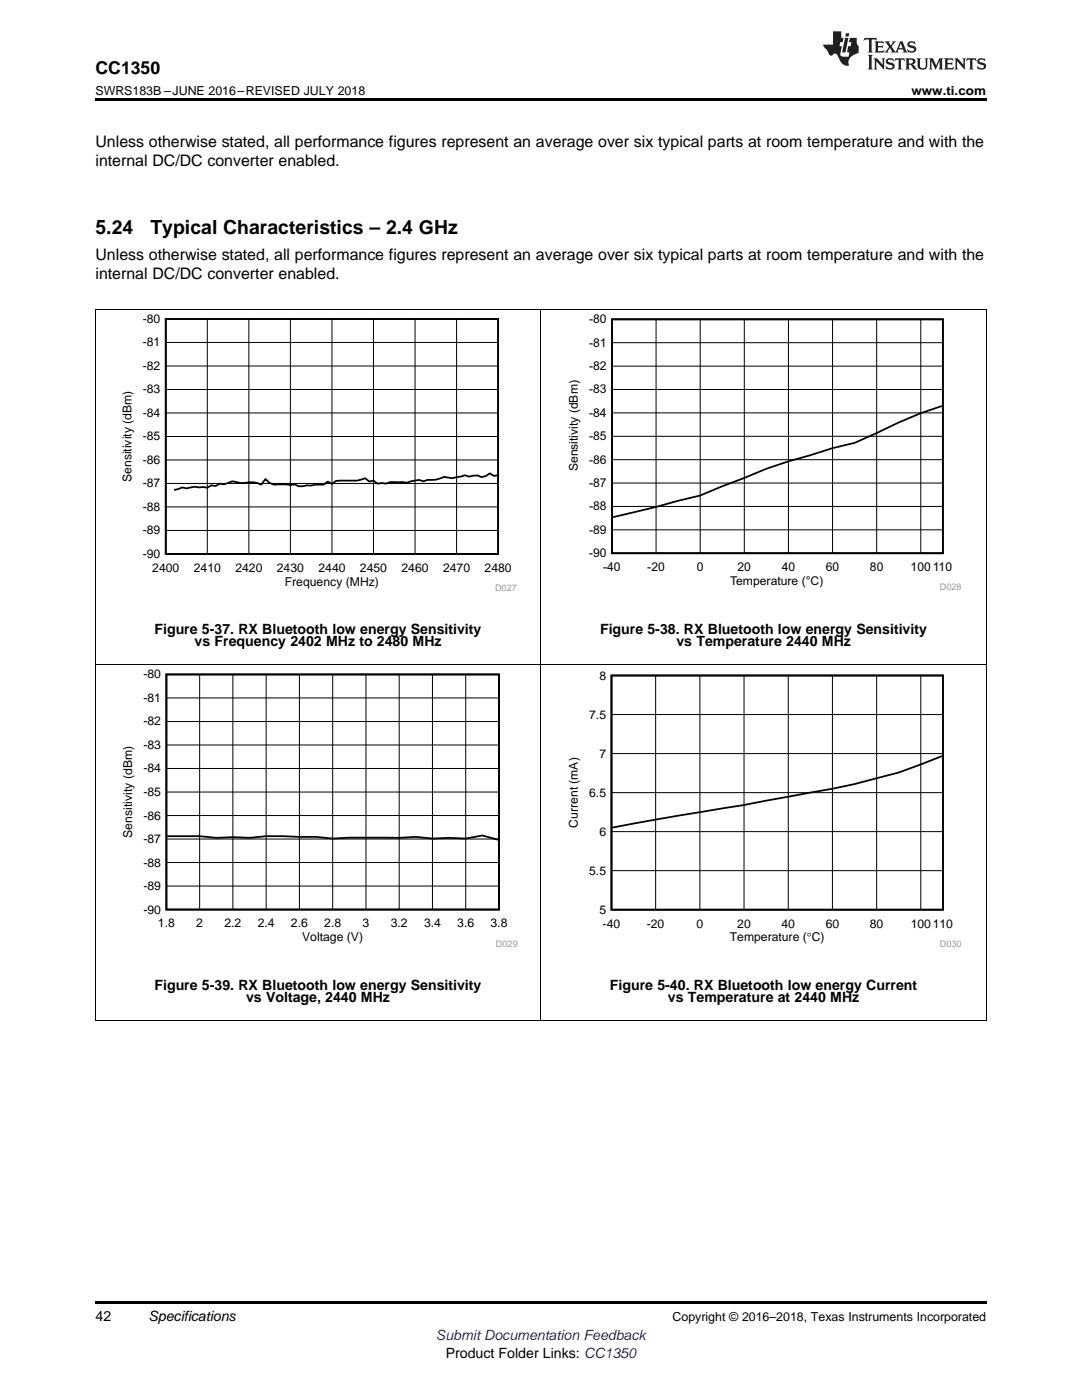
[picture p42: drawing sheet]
<svg xmlns="http://www.w3.org/2000/svg" width="216mm" height="279mm" viewBox="0 0 216 279" stroke-linecap="round" stroke-linejoin="round" font-family="sans-serif">
<defs><g id="words">
<g font-size="3.9">
<text x="19" y="46.7">5.24</text>
<text x="30" y="46.7">Typical Characteristics – 2.4 GHz</text>
</g>
<text font-size="3.5" x="19" y="14.8">CC1350</text>
<g font-size="3.2">
<text x="19" y="29.3">Unless otherwise stated, all performance figures represent an average over six typical parts at room temperature and with the</text>
<text x="19" y="33.2">internal DC/DC converter enabled.</text>
<text x="19" y="51.9">Unless otherwise stated, all performance figures represent an average over six typical parts at room temperature and with the</text>
<text x="19" y="55.8">internal DC/DC converter enabled.</text>
</g>
<g font-size="2.8">
<text x="30.8" y="126.5">Figure 5-37. RX Bluetooth low energy Sensitivity</text>
<text x="38.8" y="129">vs Frequency 2402 MHz to 2480 MHz</text>
<text x="119.7" y="126.5">Figure 5-38. RX Bluetooth low energy Sensitivity</text>
<text x="135" y="129">vs Temperature 2440 MHz</text>
<text x="30.8" y="197.5">Figure 5-39. RX Bluetooth low energy Sensitivity</text>
<text x="121.7" y="197.5">Figure 5-40. RX Bluetooth low energy Current</text>
<text x="49.1" y="200">vs Voltage, 2440 MHz</text>
<text x="133.3" y="200">vs Temperature at 2440 MHz</text>
<text x="19" y="263.6">42</text>
<text x="29.6" y="263.6">Specifications</text>
<text x="88.9" y="270.9">Product Folder Links: CC1350</text>
</g>
<text font-size="2.8" fill="#00f" x="87" y="267.4">Submit Documentation Feedback</text>
<g font-size="2.5">
<text x="19" y="19">SWRS183B –JUNE 2016–REVISED JULY 2018</text>
<text x="181.9" y="19">www.ti.com</text>
<text x="134.2" y="263.6">Copyright © 2016–2018, Texas Instruments Incorporated</text>
</g>
<g font-size="2.4">
<text x="28.5" y="64.5">-80</text>
<text x="117.5" y="64.5">-80</text>
<text x="28.5" y="69.1">-81</text>
<text x="117.5" y="69.2">-81</text>
<text x="28.5" y="73.8">-82</text>
<text x="117.5" y="73.9">-82</text>
<text x="28.5" y="83.2">-84</text>
<text x="28.5" y="78.5">-83</text>
<text x="117.5" y="83.2">-84</text>
<text x="117.5" y="78.5">-83</text>
<text x="28.5" y="87.9">-85</text>
<text x="117.5" y="87.9">-85</text>
<text x="28.5" y="92.6">-86</text>
<text x="115.3" y="94" transform="rotate(-90 115.3 94)">Sensitivity (dBm)</text>
<text x="117.5" y="92.5">-86</text>
<text x="26.2" y="96.2" transform="rotate(-90 26.2 96.2)">Sensitivity (dBm)</text>
<text x="28.5" y="102">-88</text>
<text x="28.5" y="97.3">-87</text>
<text x="117.5" y="101.9">-88</text>
<text x="117.5" y="97.2">-87</text>
<text x="28.5" y="106.7">-89</text>
<text x="117.5" y="106.5">-89</text>
<text x="28.5" y="111.3">-90</text>
<text x="117.5" y="111.2">-90</text>
<text x="120.4" y="114">-40</text>
<text x="129.2" y="114">-20</text>
<text x="139" y="114">0</text>
<text x="147.2" y="114">20</text>
<text x="156" y="114">40</text>
<text x="164.8" y="114">60</text>
<text x="173.6" y="114">80</text>
<text x="181.7" y="114">100110</text>
<text x="30.4" y="114.1">2400</text>
<text x="38.7" y="114.1">2410</text>
<text x="47" y="114.1">2420</text>
<text x="55.2" y="114.1">2430</text>
<text x="56.8" y="116.9">Frequency (MHz)</text>
<text x="63.5" y="114.1">2440</text>
<text x="71.8" y="114.1">2450</text>
<text x="80.1" y="114.1">2460</text>
<text x="88.4" y="114.1">2470</text>
<text x="96.7" y="114.1">2480</text>
<text x="145.7" y="116.7">Temperature (°C)</text>
<text x="28.6" y="135.4">-80</text>
<text x="119.6" y="135.6">8</text>
<text x="28.6" y="140.1">-81</text>
<text x="117.6" y="143.4">7.5</text>
<text x="28.6" y="149.5">-83</text>
<text x="28.6" y="144.8">-82</text>
<text x="28.6" y="154.2">-84</text>
<text x="119.6" y="151.2">7</text>
<text x="28.6" y="158.9">-85</text>
<text x="117.6" y="159">6.5</text>
<text x="26.4" y="167.2" transform="rotate(-90 26.4 167.2)">Sensitivity (dBm)</text>
<text x="28.6" y="163.6">-86</text>
<text x="115.3" y="165.2" transform="rotate(-90 115.3 165.2)">Current (mA)</text>
<text x="119.6" y="166.8">6</text>
<text x="28.6" y="172.9">-88</text>
<text x="28.6" y="168.2">-87</text>
<text x="28.6" y="177.6">-89</text>
<text x="117.6" y="174.6">5.5</text>
<text x="28.6" y="182.3">-90</text>
<text x="31.5" y="185.1">1.8</text>
<text x="39.2" y="185.1">2</text>
<text x="44.8" y="185.1">2.2</text>
<text x="51.4" y="185.1">2.4</text>
<text x="58.1" y="185.1">2.6</text>
<text x="64.7" y="185.1">2.8</text>
<text x="72.4" y="185.1">3</text>
<text x="78" y="185.1">3.2</text>
<text x="84.6" y="185.1">3.4</text>
<text x="91.2" y="185.1">3.6</text>
<text x="97.9" y="185.1">3.8</text>
<text x="119.6" y="182.3">5</text>
<text x="120.3" y="185.1">-40</text>
<text x="129.1" y="185.1">-20</text>
<text x="139" y="185.1">0</text>
<text x="147.1" y="185.1">20</text>
<text x="155.9" y="185.1">40</text>
<text x="164.8" y="185.1">60</text>
<text x="173.6" y="185.1">80</text>
<text x="181.7" y="185.1">100110</text>
<text x="60.3" y="187.9">Voltage (V)</text>
<text x="145.6" y="187.9">Temperature (qC)</text>
</g>
<g font-size="1.8" fill="#999">
<text x="98.8" y="118">D027</text>
<text x="187.5" y="117.8">D028</text>
<text x="99" y="188.9">D029</text>
<text x="187.5" y="188.9">D030</text>
</g>
</g></defs>
<path d="M19 259.7h177.8v.5h-177.8z" fill="#000"/>
<path d="M19.1 132.7v71M107.9 132.7v71M196.8 132.7v71M19 203.7h177.8" fill="none" stroke="#000" stroke-width=".2"/>
<g fill="#fff">
<path d="M63.3 201.8h.4v.7h-.4z"/>
<path d="M152.2 201.8h.4v.7h-.4z"/>
</g>
<path d="M23.7 133.6h79.6v55.4h-79.6z" fill-rule="evenodd" fill="#fff"/>
<path d="M33.2 134.6h66.4v46.9h-66.4zM33.4 166.9h6.4l3.4 .3 3.3-.1 3.3 .1 3.3-.3h3.3l6.7 .1 3.3 .4 3.3-.2h10l3.3-.2 3.3 .4 3.3-.2 3.3 .2 3.3-.7 3.2 .9" fill="none" stroke="#000" stroke-width=".35"/>
<g fill="none" stroke="#000" stroke-width=".2">
<path d="M33.2 139.3h66.4M39.8 134.6v46.9M46.5 134.6v46.9M53.1 134.6v46.9M59.7 134.6v46.9M66.4 134.6v46.9M73 134.6v46.9M79.7 134.6v46.9M86.3 134.6v46.9M92.9 134.6v46.9M33.2 158.1h66.4M33.2 153.4h66.4"/>
<path d="M33.2 148.7h66.4M33.2 144h66.4M33.2 176.8h66.4M33.2 172.1h66.4M33.2 167.4h66.4M33.2 162.8h66.4"/>
</g>
<path d="M113 133.8h78.9v55.2h-78.9z" fill-rule="evenodd" fill="#fff"/>
<path d="M122 134.8h66.2v46.8h-66.2zM188 150.9l-8.7 3.3a138.2 138.2 0 0 1-17.6 4l-13.2 2.5-13.3 2.1-13 2.4" fill="none" stroke="#000" stroke-width=".35"/>
<g fill="none" stroke="#000" stroke-width=".2">
<path d="M19.1 61.7v71.1M107.9 61.7v71.1M196.8 61.7v71.1M19 132.7h177.8M130.8 134.8v46.8M139.7 134.8v46.8M148.5 134.8v46.8M157.3 134.8v46.8M166.1 134.8v46.8M174.9 134.8v46.8M183.7 134.8v46.8M122 158.2h66.2"/>
<path d="M122 150.4h66.2M122 142.6h66.2M122 173.8h66.2M122 166h66.2"/>
</g>
<g fill="#fff">
<path d="M63.3 130.8h.4v.7h-.4z"/>
<path d="M152.2 130.8h.4v.7h-.4z"/>
</g>
<path d="M23.9 62.7h79.2v55.3h-79.2z" fill-rule="evenodd" fill="#fff"/>
<path d="M33.1 63.7h66.3v46.9h-66.3zM99.2 94.8l-.6 .2-.9-.5-.8 .5-.8 .2-.9-.3-1.6 .2-.8-.3-2.5 .6-1.7-.2a5.7 5.7 0 0 1-3.3 .6l-.8 .3-.9-.3-2.4 .5-.9-.1h-2.5l-.8 .3-.8-.1-.8 .1-.9-.6-.8 .2-.8-.7-1.7 .5-4.1 .1-.9 .6-.8-.5-.8 .6h-1.7l-.8 .2-2.5 .1-.8-.3-.9 .1-.8-.1h-2.5l-.8-.3-.8-.8-.9 1.1a4.7 4.7 0 0 0-3.3-.3h-.8l-1.7-.3-1.6 .6-.8-.2-.9 .5-.8-.1-.8 .4-2.5-.2-1.7 .4-.8-.2-1.7 .5" fill="none" stroke="#000" stroke-width=".35"/>
<g fill="none" stroke="#000" stroke-width=".2">
<path d="M33.1 77.7h66.3M33.1 73h66.3M33.1 68.3h66.3M41.4 63.7v46.9M49.7 63.7v46.9M57.9 63.7v46.9M66.2 63.7v46.9M74.5 63.7v46.9M82.8 63.7v46.9M91.1 63.7v46.9M33.1 96.5h66.3M33.1 91.8h66.3"/>
<path d="M33.1 87.1h66.3M33.1 82.4h66.3M33.1 105.9h66.3M33.1 101.2h66.3"/>
</g>
<path d="M113 62.8h78.8v55h-78.8z" fill-rule="evenodd" fill="#fff"/>
<path d="M122.1 63.7h66v46.7h-66zM188 81l-4.3 1.5-4.4 1.8-8.8 4.1-4.4 1-8.8 2.7-4.4 1.5-13.2 5.3-17.4 4.3" fill="none" stroke="#000" stroke-width=".35"/>
<g fill="none" stroke="#000" stroke-width=".2">
<path d="M19 61.7h177.8M122.1 77.7h66M122.1 73.1h66M122.1 68.4h66M130.9 63.7v46.7M139.7 63.7v46.7M148.5 63.7v46.7M157.3 63.7v46.7M166.1 63.7v46.7M174.9 63.7v46.7M183.7 63.7v46.7M122.1 96.4h66"/>
<path d="M122.1 91.7h66M122.1 87.1h66M122.1 82.4h66M122.1 105.7h66M122.1 101.1h66"/>
</g>
<path d="M19 19.5h177.8v.5h-177.8z" fill="#000"/>
<g fill="#231f20">
<path d="M172.5 7.6l-.1 .5 .4-.2h.6v.1v2.1l-.2 .4h.9l-.2-.4v-2.1l.1-.1h.5l.5 .2-.2-.5zM174.5 8.3l.2 .3v1.5l-.2 .4h1.8l.2-.6a1.04 1.04 0 0 1-1.3 .2v-.7h.6l.3 .2v-.6l-.3 .2h-.6v-.6l.8-.1 .4 .3-.2-.5zM176.5 8.3l.9 1.1-.9 1.1h.8l-.2-.2 .4-.7 .5 .7-.2 .2h1.5l-.2-.2 .2-.4h.9l.1 .4-.2 .2h1l-.3-.3-.7-1.9h-.5l-.9 2-.8-1 .9-1h-.8l.1 .3-.4 .5-.3-.6 .1-.2zM179.7 8.6l.4 1h-.7zM181.3 8.4a.63 .63 0 0 0-.2 .7 .63 .63 0 0 0 .6 .4l.6 .2 .1 .2a.75 .75 0 0 1-.7 .4 .75 .75 0 0 1-.6-.5l.1 .7 .1-.1a1.11 1.11 0 0 0 1.5-.6 1.13 1.13 0 0 0-1.2-.8l-.1-.4a1.04 1.04 0 0 1 1.2 .2l-.2-.5-.2 .1-.4-.2zM173.2 10.9l.2 .4v2.2l-.2 .4h1l-.3-.4v-2.2l.3-.4zM174.3 11.6l.3 .4v1.5l-.3 .4h.8l-.2-.4v-1.3l1.5 1.7v-1.9l.2-.4h-.7l.2 .4v.9l-1.1-1.3zM177 11.8a.62 .62 0 0 0-.2 .7 .62 .62 0 0 0 .6 .4l.6 .1 .1 .3a.76 .76 0 0 1-.7 .3 .76 .76 0 0 1-.7-.4l.2 .7 .1-.1a1.11 1.11 0 0 0 1.5-.6 1.13 1.13 0 0 0-1.2-.8l-.1-.4a1.04 1.04 0 0 1 1.2 .2l-.2-.6-.2 .1-.5-.1zM178.7 11.6l-.2 .6a.61 .61 0 0 1 .8-.3v1.6l-.2 .4h.9l-.2-.4v-1.6a.63 .63 0 0 1 .7 .3l-.1-.6zM180.6 11.6l.3 .4v1.5l-.3 .4h1l-.2-.2-.1-.8 .6 .2a.76 .76 0 0 0 1.2 .7l-1-1a.58 .58 0 0 0 .6-.5 .58 .58 0 0 0-.5-.6zM181.4 11.9h.1a.45 .45 0 0 1 .5 .1 .45 .45 0 0 1 .1 .5l-.8 .2zM182.9 11.6l.2 .2a2.17 2.17 0 0 0 .3 1.9 .99 .99 0 0 0 1.6-.6v-1.1l.2-.4h-.7l.2 .2a1.92 1.92 0 0 1-.2 1.8 .6 .6 0 0 1-.9-.5v-1.1l.2-.4zM185.4 11.6l.2 .4v1.5l-.2 .4h.7l-.2-.4v-1.4l.8 1.8 .8-1.8v1.4l-.2 .4h.9l-.2-.4v-1.5l.2-.4h-.8l-.6 1.5-.6-1.5zM188.4 11.6l.2 .4v1.5l-.2 .4h1.8l.1-.6a1.04 1.04 0 0 1-1.2 .1v-.6h.5l.4 .2v-.6l-.4 .2h-.5v-.7h.8l.3 .3-.1-.6zM190.5 11.6l.2 .4v1.5l-.2 .4h.7l-.2-.4v-1.3l1.5 1.7v-1.9l.2-.4h-.7l.2 .4v.9l-1.1-1.3zM192.9 11.6l-.1 .6a.61 .61 0 0 1 .7-.3l.1 1.6-.3 .4h1l-.3-.4 .1-1.6a.63 .63 0 0 1 .7 .3l-.1-.6zM195.2 11.8a.62 .62 0 0 0-.2 .7 .62 .62 0 0 0 .6 .4l.6 .1 .1 .3a.76 .76 0 0 1-.7 .3 .76 .76 0 0 1-.6-.4l.1 .7 .1-.1a1.11 1.11 0 0 0 1.6-.6 1.13 1.13 0 0 0-1.3-.8l-.1-.4a1.04 1.04 0 0 1 1.2 .2l-.1-.6-.2 .1-.5-.1z"/>
<path d="M166.2 6.3v2.6h-1.9v.4l.8 .9a.91 .91 0 0 0 1 .8 .56 .56 0 0 1 .5-.3 .56 .56 0 0 1 .5 .3l.4 .8a1.53 1.53 0 0 0 1.9 1.2 1.54 1.54 0 0 1 1-2.1l.9-.3v-1.4a1.52 1.52 0 0 1-.4-1.6h-1.3l-.2 .8h.5l-.2 .8h-.5l-.1 1v.2l.4 .1-.2 .8a1.93 1.93 0 0 1-1.6-.3l.3-1.8h-.5l.2-.8h.4l.2-.8h-.4v-1.3zM168.6 7.6l-.6 2.9h.7l.6-2.9zM168.8 6.6l-.1 .7h.6l.2-.7z"/>
</g>
<use href="#words"/>
</svg>
